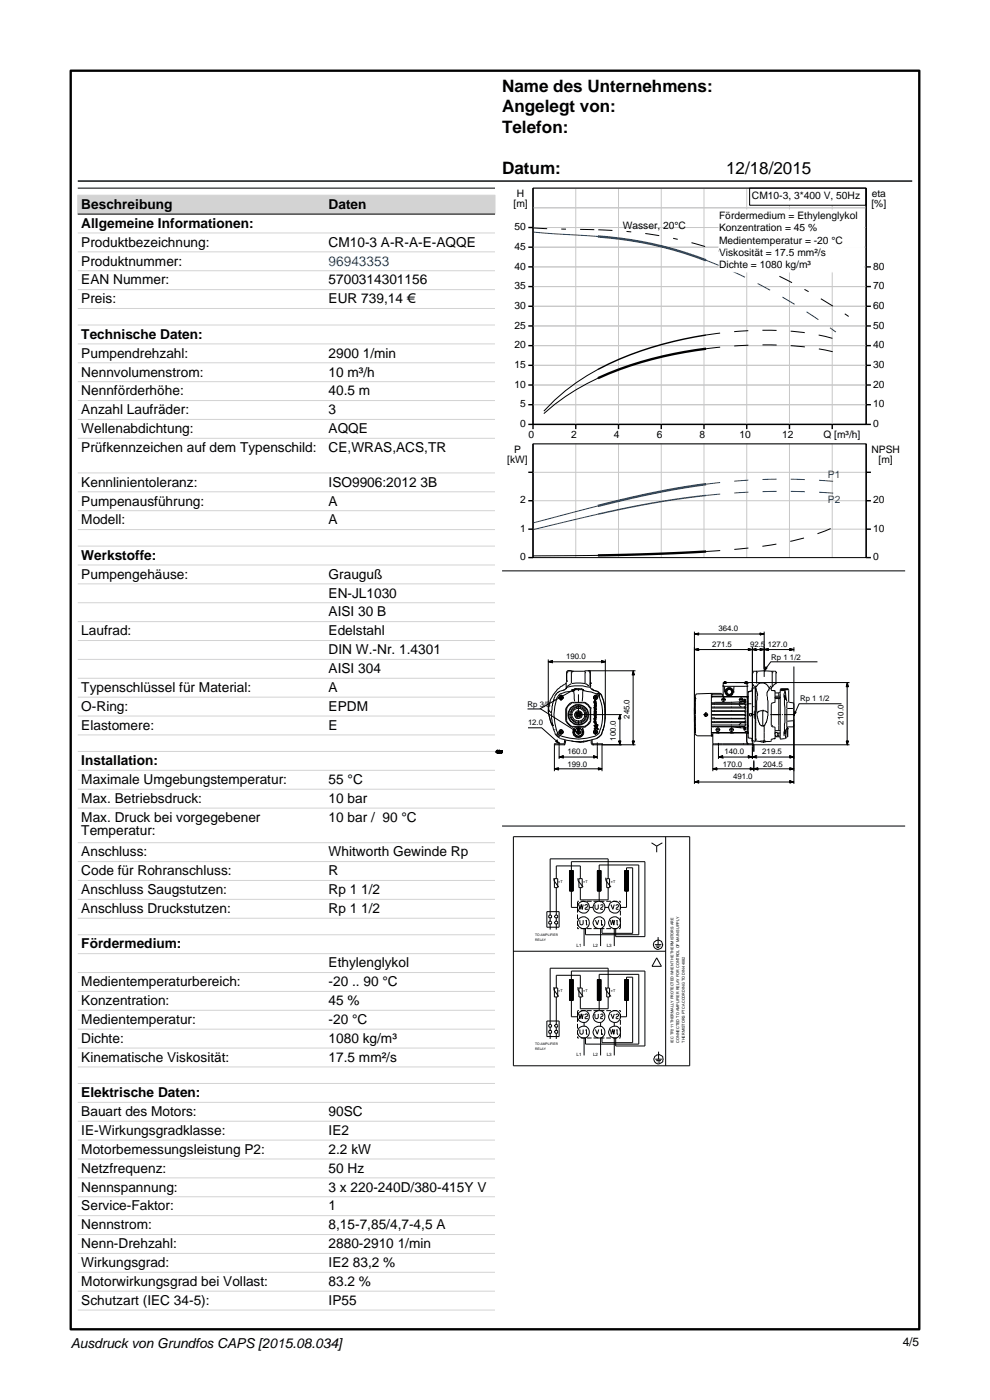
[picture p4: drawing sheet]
<svg xmlns="http://www.w3.org/2000/svg" width="210mm" height="297mm" viewBox="0 0 210 297" stroke-linecap="round" stroke-linejoin="round" font-family="sans-serif">
<defs><g id="words">
<g font-size="3.6">
<text x="106.5" y="19.4">Name des Unternehmens:</text>
<text x="106.5" y="23.8">Angelegt von:</text>
<text x="106.5" y="28.2">Telefon:</text>
<text x="106.5" y="37">Datum:</text>
<text x="154" y="37">12/18/2015</text>
</g>
<g font-size="2.9">
<text x="17.3" y="44.3">Beschreibung</text>
<text x="69.7" y="44.3">Daten</text>
<text x="17.3" y="48.3">Allgemeine Informationen:</text>
<text x="17.3" y="52.3">Produktbezeichnung:</text>
<text x="69.7" y="52.3">CM10-3 A-R-A-E-AQQE</text>
<text x="17.3" y="56.3">Produktnummer:</text>
<text x="17.3" y="60.3">EAN Nummer:</text>
<text x="17.3" y="64.3">Preis:</text>
<text x="69.7" y="60.3">5700314301156</text>
<text x="69.7" y="64.3">EUR 739,14 €</text>
<text x="17.3" y="71.9">Technische Daten:</text>
<text x="17.3" y="75.9">Pumpendrehzahl:</text>
<text x="69.7" y="75.9">2900 1/min</text>
<text x="17.3" y="79.9">Nennvolumenstrom:</text>
<text x="17.3" y="83.9">Nennförderhöhe:</text>
<text x="69.7" y="79.9">10 m³/h</text>
<text x="69.7" y="83.9">40.5 m</text>
<text x="17.3" y="87.9">Anzahl Laufräder:</text>
<text x="69.7" y="87.9">3</text>
<text x="17.3" y="91.9">Wellenabdichtung:</text>
<text x="17.3" y="95.9">Prüfkennzeichen auf dem Typenschild:</text>
<text x="69.7" y="91.9">AQQE</text>
<text x="69.7" y="95.9">CE,WRAS,ACS,TR</text>
<text x="17.3" y="103.2">Kennlinientoleranz:</text>
<text x="17.3" y="107.2">Pumpenausführung:</text>
<text x="69.7" y="103.2">ISO9906:2012 3B</text>
<text x="69.7" y="107.2">A</text>
<text x="17.3" y="111.2">Modell:</text>
<text x="69.7" y="111.2">A</text>
<text x="17.3" y="118.8">Werkstoffe:</text>
<text x="17.3" y="122.8">Pumpengehäuse:</text>
<text x="69.7" y="122.8">Grauguß</text>
<text x="69.7" y="126.8">EN-JL1030</text>
<text x="69.7" y="130.8">AISI 30 B</text>
<text x="17.3" y="134.8">Laufrad:</text>
<text x="69.7" y="134.8">Edelstahl</text>
<text x="69.7" y="138.8">DIN W.-Nr. 1.4301</text>
<text x="69.7" y="142.8">AISI 304</text>
<text x="17.3" y="146.8">Typenschlüssel für Material:</text>
<text x="69.7" y="146.8">A</text>
<text x="17.3" y="150.8">O-Ring:</text>
<text x="17.3" y="154.8">Elastomere:</text>
<text x="69.7" y="150.8">EPDM</text>
<text x="69.7" y="154.8">E</text>
<text x="17.3" y="162.3">Installation:</text>
<text x="17.3" y="166.3">Maximale Umgebungstemperatur:</text>
<text x="69.7" y="166.3">55 °C</text>
<text x="17.3" y="170.3">Max. Betriebsdruck:</text>
<text x="69.7" y="170.3">10 bar</text>
<text x="17.3" y="174.3">Max. Druck bei vorgegebener</text>
<text x="17.3" y="177.2">Temperatur:</text>
<text x="69.7" y="174.3">10 bar / 90 °C</text>
<text x="17.3" y="181.7">Anschluss:</text>
<text x="17.3" y="185.7">Code für Rohranschluss:</text>
<text x="69.7" y="181.7">Whitworth Gewinde Rp</text>
<text x="69.7" y="185.7">R</text>
<text x="17.3" y="189.7">Anschluss Saugstutzen:</text>
<text x="69.7" y="189.7">Rp 1 1/2</text>
<text x="17.3" y="193.7">Anschluss Druckstutzen:</text>
<text x="69.7" y="193.7">Rp 1 1/2</text>
<text x="17.3" y="201.2">Fördermedium:</text>
<text x="17.3" y="209.2">Medientemperaturbereich:</text>
<text x="69.7" y="205.2">Ethylenglykol</text>
<text x="69.7" y="209.2">-20 .. 90 °C</text>
<text x="17.3" y="213.2">Konzentration:</text>
<text x="69.7" y="213.2">45 %</text>
<text x="17.3" y="217.2">Medientemperatur:</text>
<text x="17.3" y="221.2">Dichte:</text>
<text x="69.7" y="217.2">-20 °C</text>
<text x="69.7" y="221.2">1080 kg/m³</text>
<text x="17.3" y="225.2">Kinematische Viskosität:</text>
<text x="69.7" y="225.2">17.5 mm²/s</text>
<text x="17.3" y="232.8">Elektrische Daten:</text>
<text x="17.3" y="236.8">Bauart des Motors:</text>
<text x="69.7" y="236.8">90SC</text>
<text x="17.3" y="240.8">IE-Wirkungsgradklasse:</text>
<text x="17.3" y="244.8">Motorbemessungsleistung P2:</text>
<text x="69.7" y="240.8">IE2</text>
<text x="69.7" y="244.8">2.2 kW</text>
<text x="17.3" y="248.8">Netzfrequenz:</text>
<text x="69.7" y="248.8">50 Hz</text>
<text x="17.3" y="252.8">Nennspannung:</text>
<text x="17.3" y="256.8">Service-Faktor:</text>
<text x="69.7" y="252.8">3 x 220-240D/380-415Y V</text>
<text x="69.7" y="256.8">1</text>
<text x="17.3" y="260.8">Nennstrom:</text>
<text x="69.7" y="260.8">8,15-7,85/4,7-4,5 A</text>
<text x="17.3" y="264.8">Nenn-Drehzahl:</text>
<text x="17.3" y="268.8">Wirkungsgrad:</text>
<text x="69.7" y="264.8">2880-2910 1/min</text>
<text x="69.7" y="268.8">IE2 83,2 %</text>
<text x="17.3" y="272.8">Motorwirkungsgrad bei Vollast:</text>
<text x="69.7" y="272.8">83.2 %</text>
<text x="17.3" y="276.8">Schutzart (IEC 34-5):</text>
<text x="69.7" y="276.8">IP55</text>
<text x="15" y="285.9">Ausdruck von Grundfos CAPS [2015.08.034]</text>
</g>
<text font-size="2.9" fill="#00f" x="69.7" y="56.3">96943353</text>
<text font-size="2.5" x="191.5" y="285.6">4/5</text>
<g font-size="2.2">
<text x="109.7" y="41.8">H</text>
<text x="184.9" y="41.8">eta</text>
<text x="108.9" y="44">[m]</text>
<text x="152.5" y="46.4">Fördermedium = Ethylenglykol</text>
<text x="159.5" y="42.3">CM10-3, 3*400 V, 50Hz</text>
<text x="184.8" y="44">[%]</text>
<text x="109.1" y="53">45</text>
<text x="109.1" y="48.8">50</text>
<text x="132.1" y="48.6">Wasser, 20°C</text>
<text x="152.5" y="49.1">Konzentration = 45 %</text>
<text x="152.5" y="51.7">Medientemperatur = -20 °C</text>
<text x="109.1" y="57.2">40</text>
<text x="152.5" y="54.3">Viskosität = 17.5 mm²/s</text>
<text x="152.5" y="56.9">Dichte = 1080 kg/m³</text>
<text x="185.2" y="57.2">80</text>
<text x="109.1" y="65.5">30</text>
<text x="109.1" y="61.4">35</text>
<text x="185.2" y="65.5">60</text>
<text x="185.2" y="61.4">70</text>
<text x="109.1" y="69.7">25</text>
<text x="185.2" y="69.7">50</text>
<text x="109.1" y="73.9">20</text>
<text x="185.2" y="73.9">40</text>
<text x="109.1" y="82.2">10</text>
<text x="109.1" y="78.1">15</text>
<text x="185.2" y="82.2">20</text>
<text x="185.2" y="78.1">30</text>
<text x="110.4" y="86.4">5</text>
<text x="185.2" y="86.4">10</text>
<text x="110.4" y="90.6">0</text>
<text x="112.1" y="92.9">0</text>
<text x="121.2" y="92.9">2</text>
<text x="130.2" y="92.9">4</text>
<text x="139.3" y="92.9">6</text>
<text x="148.4" y="92.9">8</text>
<text x="156.8" y="92.9">10</text>
<text x="165.9" y="92.9">12</text>
<text x="174.7" y="92.9">Q [m³/h]</text>
<text x="185.2" y="90.6">0</text>
<text x="107.6" y="98.2">[kW]</text>
<text x="109.1" y="96">P</text>
<text x="184.9" y="96">NPSH</text>
<text x="186.4" y="98.2">[m]</text>
<text x="110.4" y="106.8">2</text>
<text x="185.2" y="106.8">20</text>
<text x="110.4" y="112.8">1</text>
<text x="185.2" y="112.8">10</text>
<text x="110.4" y="118.9">0</text>
<text x="185.2" y="118.9">0</text>
</g>
<g font-size="2.2" fill="#064b86">
<text x="175.6" y="101.4">P1</text>
<text x="175.6" y="106.6">P2</text>
</g>
<g font-size="1.7">
<text x="151.1" y="137.2">271.5</text>
<text x="152.4" y="133.9">364.0</text>
<text x="159.1" y="137.2">92.5</text>
<text x="162.9" y="137.2">127.0</text>
<text x="120.1" y="139.8">190.0</text>
<text x="163.6" y="139.9">Rp 1 1/2</text>
<text x="169.7" y="148.8">Rp 1 1/2</text>
<text x="111.9" y="150">Rp 3/8</text>
<text x="112" y="153.9">12.0</text>
<text x="133.5" y="152.5" transform="rotate(-90 133.5 152.5)">245.0</text>
<text x="178.9" y="153.7" transform="rotate(-90 178.9 153.7)">210.0</text>
<text x="120.4" y="160">160.0</text>
<text x="130.6" y="157.1" transform="rotate(-90 130.6 157.1)">100.0</text>
<text x="153.7" y="160">140.0</text>
<text x="161.7" y="160">219.5</text>
<text x="120.4" y="162.6">199.0</text>
<text x="153.3" y="162.6">170.0</text>
<text x="155.5" y="165.3">491.0</text>
<text x="161.9" y="162.6">204.5</text>
</g>
<g font-size="1">
<text x="122.3" y="200.9">L1</text>
<text x="125.8" y="200.9">L2</text>
<text x="128.7" y="200.9">L3</text>
<text x="122.3" y="224">L1</text>
<text x="125.8" y="224">L2</text>
<text x="128.7" y="224">L3</text>
</g>
<g font-size=".8">
<text x="118.4" y="187.3">+T</text>
<text x="123.7" y="187.3">+T</text>
<text x="129.6" y="187.3">+T</text>
<text x="118.4" y="210.5">+T</text>
<text x="123.7" y="210.5">+T</text>
<text x="129.6" y="210.5">+T</text>
<text x="142.9" y="221.2" transform="rotate(-90 142.9 221.2)">IEC TP211 THERMALLY PROTECTED WHEN THE THERMISTORS ARE</text>
<text x="144.1" y="221.2" transform="rotate(-90 144.1 221.2)">CONNECTED TO AMPLIFIER RELAY FOR CONTROL OF MAIN SUPPLY</text>
<text x="145.3" y="221.2" transform="rotate(-90 145.3 221.2)">THERMISTORS PTC ACCORDING TO DIN 44082</text>
</g>
<g font-size=".7">
<text x="113.5" y="198.5">TO AMPLIFIER</text>
<text x="113.5" y="199.6">RELAY</text>
<text x="113.5" y="221.7">TO AMPLIFIER</text>
<text x="113.5" y="222.8">RELAY</text>
</g>
</g></defs>
<path d="M15 15h180v267h-180z" fill="none" stroke="#000" stroke-width=".5"/>
<g fill="none" stroke="#000" stroke-width=".3">
<path d="M16.5 38.4h177M113.1 39.9v51.1M183.7 39.9v50.1M112.1 56.6h1M112.1 52.4h1M112.1 48.3h1M183.7 56.6h1M112.1 77.5h1M112.1 73.3h1M112.1 69.1h1M112.1 65h1M112.1 60.8h1"/>
<path d="M183.7 77.5h1M183.7 73.3h1M183.7 69.1h1M183.7 65h1M183.7 60.8h1M112.1 90h72.6M112.1 85.9h1M112.1 81.7h1M122.1 90v1M131.2 90v1M140.3 90v1M149.3 90v1"/>
<path d="M158.4 90v1M167.5 90v1M176.5 90v1M183.7 85.9h1M183.7 81.7h1"/>
</g>
<g fill="none" stroke="#c8c8c8" stroke-width=".21">
<path d="M113.1 39.9h70.6M122.1 39.9v50.1M131.2 39.9v50.1M140.3 39.9v50.1M149.3 39.9v50.1M158.4 39.9v50.1M167.5 39.9v50.1M176.5 39.9v50.1M113.1 56.6h70.6M113.1 52.4h70.6M113.1 48.3h70.6M113.1 44.1h70.6"/>
<path d="M113.1 77.5h70.6M113.1 73.3h70.6M113.1 69.1h70.6M113.1 65h70.6M113.1 60.8h70.6M113.1 85.9h70.6M113.1 81.7h70.6"/>
</g>
<path d="M174.7 91h8.5v2.7h-8.5z" fill="#fff" stroke="#fff" stroke-width=".3"/>
<path d="M159 39.9h24.6v3.6h-24.6z" fill="#fff" stroke="#000" stroke-width=".21"/>
<path d="M113.1 49.2l13.8 1M126.9 107.3l-13.8 3.6M126.9 109.1l-13.8 3.3" fill="none" stroke="#064b86" stroke-width=".21"/>
<g fill="none" stroke="#000" stroke-width=".21">
<path d="M16.5 39.9h88.5M113.1 39.9h70.6v50.1h-70.6zM16.5 45.4h88.5M126.9 78.4a42.2 42.2 0 0 0-11.5 8.8M113.1 94.2h70.6v24.1h-70.6zM126.9 80.2h-.1a45.5 45.5 0 0 0-11.4 7.5M126.9 117.8l-13.8 .1M106.5 121.1h85.5M116.3 139.9v10.9l.5 2.3 .4 .9M128.4 139.9v11.7M147.3 134.5l.9-.2v.4zM147.3 137.8l.9-.2v.4z"/>
<path d="M147.3 134v32.3M147.3 134.5h.8M147.3 137.8h.8M147.5 137.7h.6M147.6 134.6h.5M147.6 134.4h.5M147.7 137.9h.4M147.9 137.6h.2M148 134.7h.1M148.1 134.3h.1M148.1 138h.1M148.2 134.5h13.8"/>
<path d="M148.2 137.8h20.2M158.7 137.6l.9 .2-.9 .2zM158.7 138h.1M158.7 137.9h.5M158.7 137.7h.6M158.7 137.6h.2M159.6 137.8l.8-.2v.4zM159.6 137.3v23.7M159.8 137.7h.6M159.9 137.9h.5M160.2 137.6h.2M160.4 138h.1"/>
<path d="M161.2 134.3l.9 .2-.9 .2zM161.2 137.6l.9 .2-.9 .2zM161.2 134.7h.2M161.2 134.6h.6M161.2 134.4h.5M161.2 134.3h.1M161.2 138h.1M161.2 137.9h.5M161.2 137.7h.7M161.2 137.6h.2M162.1 137.8l.9-.2v.4zM162.1 134v9.6"/>
<path d="M162.3 137.7h.7M162.5 137.9h.5M162.8 137.6h.2M162.9 138h.1M167.5 137.6l.9 .2-.9 .2zM167.5 138h.1M167.5 137.9h.5M167.5 137.7h.6M167.5 137.6h.2M168.4 137.3v.9M105.2 159.4h.1M105.2 159.6h.1"/>
<path d="M105.2 159.5h.2M105.2 159.4h.6M105.2 159.6h.6M105.2 159.4v.2M105.3 159.7h.2M105.4 159.7h.1M105.4 159.5h.1M105.4 159.4h.1M105.4 159.6h.1M105.4 159.5v.1M105.4 159.4v.1M105.4 159.3h.1"/>
<path d="M105.4 159.2h.1M105.4 159.7h.4M105.4 159.2v.5M105.4 159.3h.3M105.4 159.2h.4M105.5 159.3h.1M105.5 159.7h.1M105.5 159.5h.1M105.5 159.4h.1M105.5 159.6h.1M105.5 159.6v.1M105.5 159.4v.1"/>
<path d="M105.5 159.5v.1M105.6 159.3h.1M105.5 159.8h.1M105.6 159.7h.1M105.5 159.3v.5M105.5 159.8h.3M105.6 159.4h.1M105.6 159.5h.1M105.6 159.6h.1M105.6 159.5v.1M105.6 159.4v.2M105.7 159.4h.1"/>
<path d="M105.7 159.5h.1M105.7 159.6h.1M105.7 159.5v.1M105.7 159.3h.1M105.7 159.3v.3M105.8 159.5h.1M105.8 159.4h.1M105.8 159.6h.1M105.8 159.2h.1M105.8 159.8h.1M105.8 159.7h.1M105.8 159.2v.6"/>
<path d="M106 159.6h.1M106 159.7h.1M106 159.4h.1M106 159.4h.3M106 159.4v.2M106.1 159.4h.1M106.1 159.5l.1 .1M106.1 159.4v.1M106.1 159.5h.1M106.2 159.7h.1M106.1 159.5h.2M106.2 159.4h.1"/>
<path d="M106.2 159.6h.1M106.2 159.5h.1M106.2 159.4v.1M106.2 159.5v.1M106.2 159.4l.1 .1zM106.2 159.6v.1M106.2 159.3h.1M106.2 159.3v.3M106.3 159.3h.1M106.3 159.4h.1M106.3 159.5h.1M106.3 159.5v.1"/>
<path d="M106.3 159.4v.1M106.3 159.6h.1M106.3 159.7h.1M106.3 159.6v.1M106.3 159.4l.1 .1M106.3 159.3v.3M106.3 159.3h-.2v.4M106.4 159.5l-.1 .1M106.4 159.5h.1M106.4 159.5v.2h-.4M111.9 150.4h2.8l7.6 4.8M112 154.4h2.9l3.7 3.3"/>
<path d="M116.3 150.7h.1M116.3 150.6h.1M116.3 150.7l.7 .5M116.3 140.4l.9-.3v.5zM116.4 140.4h12M116.6 140.3h.6M116.7 140.5h.5M117 140.2h.2M117.1 140.6h.1M117.2 153.9l.6 1.9 .2 .2a2.76 2.76 0 0 0 1.8 .9M117.2 153.9h.1M117.2 153.8h.1"/>
<path d="M117.2 153.8v.1M117.6 157.8h.1M117.6 154.8h.1M117.6 148.4h.1M117.6 157.8v5.8M117.6 158h2M117.8 157.3h.5M117.9 157.2h.4M117.9 157.4h.5M118 157.1h.2M118.1 157h.1M118.1 157.5h.4"/>
<path d="M118.3 155.5l-.2 .3 .1 .3 .5 .1 .1-.2M118.3 157.6h.3M118.4 155.3h1.2M118.4 148h1.2M118.4 155.6l-.1 .3h.4M118.6 157.7h.1M118.6 157.4v3.6M118.8 155.3h.1M118.8 148h.1M118.9 147.7h.2l.2 .3-.2 .2h-.2l-.1-.2zM118.9 155.1l.4 .2-.4 .2zM119 147.4v1.2"/>
<path d="M119 154.7v1.2M119.5 146.5h.1M119.6 158h.1M119.6 146.4l-.7 .2a2.64 2.64 0 0 0-1.5 2.2 9.6 9.6 0 0 0-.2 5M119.6 146.3v.1M119.7 157.6l-.1 .2h-2M119.8 156.9l-.1 .8M119.8 156.9l.2 .1M120 157l-.1 .8-.3 .2M120 157l1.6 .3h1.6M120 144.9l.1 1.1M120.1 150.3h.1"/>
<path d="M120.1 152.9v.2M120.2 144.5l-.1 .4-.3 .3-.8 .4-.9 .8a7.7 7.7 0 0 0-1.8 4.2M120.2 144.5h.1M120.2 153l1.1 1.1M120.2 150.4v2.5M120.3 142.4h.1M120.3 145.8l1.6-.3h1.7l1.6 .3M120.3 145.5l-.1 .5-.6 .4M120.3 142.7h.1M120.4 142.3h.1M120.4 142.3l-.2 .2v2M120.4 142.3h.2"/>
<path d="M120.5 151.6h1M120.6 142.3h4.1M120.6 142.3h.1M120.6 142.3l1.1 .1M121 150.2a2.2 2.2 0 0 1 3.6 .3 2.2 2.2 0 0 1-1.4 3.3 2.2 2.2 0 0 1-2.7-2.4zM121.2 157.2l1.9 .3 .6-.1M121.2 142.7h.1M121.2 145l-.8 .6M121.2 146.3h2.4M121.2 142.7v2.2M121.3 142.4l-.1 .3M121.3 145a4 4 0 0 1 3.3 .3l.3 .3"/>
<path d="M121.3 149.1l-.9 .8-.2 .4M121.3 146.5h.4M121.3 146.4h.5M121.4 154.2h.1M121.4 155.3h.1M121.4 149l2.6 .1M121.4 146.6h.2M121.4 146.7h.2M121.5 146.7h.1M121.5 154.9h.6M121.5 154.8h.5M121.6 154.7h.3"/>
<path d="M121.6 155h.6M121.7 154.4v.3a1.12 1.12 0 0 0 .8 1.7 1.12 1.12 0 0 0 1.2-1.5M121.7 146.5l.2 2.3M121.7 146.5h.1M121.7 154.6h.1M121.7 146.2h.4M121.8 146.4l-1 .3a4.5 4.5 0 0 0-2.3 .8l-.2 .3a9.4 9.4 0 0 0 .2 8 9.9 9.9 0 0 0 8 .2l.6-.5a10.9 10.9 0 0 0 0-7.7 2.71 2.71 0 0 0-2.5-1.1l-1-.3M121.8 146.3h.1M121.8 149a2.19 2.19 0 0 0-1.8 1.3v2.6l.9 1.1 .7 .3M121.8 154.3h1.8M121.8 154.4v.3a1.07 1.07 0 0 0 .8 1.6 1.07 1.07 0 0 0 1.1-1.4M121.8 146.4h.1"/>
<path d="M121.8 146.3v.1M121.9 146.3v-.2h1.6v.2M121.9 149h1.6M121.9 155.1h.3M122.1 146.1h.1M122.1 155.3h1.8M122.1 155.2h.2M122.1 146.1l-7.6 4.3M122.2 151.6l.4-.2h.2l.1 .2M122.2 151.7l.1 .1M122.2 151.6l.2-.4h.5l.3 .4-.3 .4h-.5M122.2 151.6l.2 .4"/>
<path d="M122.3 151.5h.1M122.3 151.7h.1M122.3 155.2h.1M122.3 151.9h.1M122.3 151.3h.1M122.3 151.5l-.1 .1M122.3 151.9l.1 .1M122.3 151.7v.2M122.4 155.5h.1M122.4 151.3h.1M122.4 151.9h.1M122.4 155.1h.1"/>
<path d="M122.4 151.3l-.1 .2M122.4 155.1v.4M122.4 155.5l.2 .2M122.5 151.4l.4 .1-.1 .4-.4-.2zM122.5 151.5h.3v.3h-.3zM122.5 155l-.1 .1M122.5 152l.1 .1M122.5 155h.2M122.6 151.4h.2l.1 .3-.2 .2-.2-.3M122.6 154.8l-.1-.1 .2 .1M122.6 154.8h.1M122.6 154.8l-.1-.2h.4l-.4 .3 .2-.1"/>
<path d="M122.6 151.2h.1M122.6 152h.1M122.6 151.2h.2M122.6 152l.1 .1M122.7 154.8h.1M122.7 150.9l-.7 .4v.7l.7 .4M122.7 150.9h.1M122.7 150.9l.6 .3v.8M122.7 152.4h.1M122.7 155.7h.1M122.7 155h.1M122.7 146.1v.2"/>
<path d="M122.7 146.4v.2M122.7 147.3v1.8M122.7 149.5v1.7M122.7 151.9v.2M122.7 152.8v1M122.7 154.1v1.8M122.7 156.5v.1M122.7 155l.3 .1M122.8 154.8l.1 .1zM122.8 154.8h.1M122.8 152h.1M122.8 151.2h.1"/>
<path d="M122.8 152l-.1 .1M123 155.5h.1M123 151.9h.1M123 151.3h.1M123 155.1h.1M123 151.9v.1M123 155.1v.4M123 151.3l.1 .3M123 155.5l-.3 .2M123.1 151.7h.1M123.1 151.5h.1M123.1 151.6h8.8"/>
<path d="M123.1 151.7l-.1 .2M123.2 157.3h.1M123.2 157.3h.5M123.3 152h.1M123.3 152l-.6 .4M123.5 154.4l.1 .5M123.6 146.3h.1M123.6 149a1.86 1.86 0 0 1 1.7 1.2M123.6 154.4l.1 .5M123.6 146.4h.1M123.6 146.3v.1M123.7 157.4h.1"/>
<path d="M123.7 157.3v.1M123.7 146.5l-.2 2.3M123.7 146.5h.1M124 142.4l.1 .3M124 149.1l.7 .5 .6 .7M124 154.2h.1M124 149v.1M124.1 142.7h.1M124.1 142.7v2.2M124.7 142.3h.1M124.7 142.3h10.1M124.8 157.1h.1"/>
<path d="M124.8 157.1l-1.1 .3M124.8 157.1l-1.1 .2M125 142.3l.2 .2v3.3M125 142.3h.1M125 142.7h.1M125.1 142.4h.1M125.2 145h.1M125.2 144.8h.1M125.2 145.3l.1 .3M125.2 153l-.8 .9-.4 .2h-2.6M125.2 145.8l.3 .4M125.2 150.4l.1 2.6"/>
<path d="M125.2 145.6h.1M125.3 145.6h.1M125.3 150.2h.1M125.3 153l-.5 .7-.8 .6h-.3M125.3 150.2v2.8M125.4 157v.7l.2 .3h.2M125.4 157l-.6 .1M125.5 146.2l.2 .1a3.2 3.2 0 0 1 2.5 3.2l.1 .8M125.5 146.2h.1M125.6 157.6l.2 .2h1.9M125.6 156.9v.8M125.6 156.9l-.2 .1"/>
<path d="M125.7 146.3h.1M125.8 158h.1M125.8 158h9M125.8 155.3h1.1M125.8 148h1.1M125.9 146.5h.1M126 149.8h.1M126 154.7h.1M126 154.6h.1M126 150.8v.2h.4M126 153.8v.2M126 154.6v.1"/>
<path d="M126 153.8l.4 .3M126 153.8h.1M126 154h.1M126 154l.3 .3M126 150.8h.1M126.1 149.8h.1M126.1 152.1h.1M126.1 151.9h.1M126.1 151.3v.3h.2l.1-.3M126.1 152.9h.1M126.1 152.9v.3l.1-.3h.2v.5M126.1 152.9l-.1 .4 .2 .1 .1-.3v.3"/>
<path d="M126.1 152.9l-.1 .3 .2 .2 .1-.3v.3M126.1 149.6h.1M126.1 149.4h.1M126.1 149.3h.1M126.1 149h.1M126.1 149.2h.1M126.1 149.2v-.6a.35 .35 0 0 1 .4 .2 .35 .35 0 0 1-.1 .4M126.1 149v-.2h.2v.3M126.1 151.3l.1 .2 .1-.2M126.1 151.3h.1M126.1 151.3h.2M126.1 148h.1"/>
<path d="M126.1 155.3h.1M126.1 149.3v.1M126.1 149.6v.2M126.1 150.5v.1M126.1 150.8v.2M126.1 151.1v.2M126.1 151.7v.4M126.1 153.8v.2M126.1 154.6v.1M126.1 153.8l.3 .3M126.1 154l.2 .2M126.1 149v.2"/>
<path d="M126.1 149.6l-.1 .2M126.1 149.4h.2M126.1 149.3h.3M126.1 148l.1-.3h.3l.1 .3M126.1 148l.1 .2h.3l.1-.2M126.1 155.3l.1-.2h.3l.1 .2M126.1 155.3l.1 .2h.3l.1-.2M126.2 149.7h.1M126.2 152.2h.1M126.2 152.2h.1a.35 .35 0 0 1-.1 .6M126.2 152.2l.2 .1v.4l-.2 .1M126.2 152.8h.1"/>
<path d="M126.2 152.2a.33 .33 0 0 0-.2 .3 .33 .33 0 0 0 .2 .3M126.2 152.2l-.2 .2 .2 .4M126.2 151.9h.1M126.2 152.1h.1M126.2 150.9h.1M126.2 150.6h.1M126.2 149.9a.25 .25 0 0 0-.2 .3 .25 .25 0 0 0 .2 .2M126.2 149.5h.1M126.2 152.4v.2M126.2 152.4h.1M126.2 152.6h.1M126.2 149.7l-.1 .1"/>
<path d="M126.2 151.9v.2M126.2 150.9h.2M126.2 150.6l-.2 .2M126.2 150.6l-.1 .2M126.2 150.4h.2M126.2 149.9h.2M126.2 149.5l-.1 .1M126.3 153.9h.1M126.3 153.9l.3-.2a.25 .25 0 0 1 .2 .3 .25 .25 0 0 1-.2 .2v.1M126.3 153.9a.25 .25 0 0 1 .3-.2 .25 .25 0 0 1 .2 .3l-.2 .3M126.3 154.4h.1M126.3 154.4l-.3 .2"/>
<path d="M126.3 154.4l-.2 .2M126.3 152.1h.1M126.3 151.9h.1M126.3 153.4h.1M126.3 153.5l.1 .1zM126.3 149.4h.1M126.3 149.1h.1M126.3 151.3h.1M126.3 153.6h.1M126.3 153.5h.1M126.3 147.4v1.2M126.3 149.4v.1"/>
<path d="M126.3 151.9v.2M126.3 153.5v.1M126.3 154.2v.1M126.3 154.7v1.2M126.3 153.9l.1 .1M126.3 154.4l.1 .1M126.3 153.5l.1 .1M126.3 152.1l.1 .1M126.3 149.1l.1 .1M126.4 149.6h.1M126.4 149.6l-.1 .2-.1-.1M126.4 154h.1"/>
<path d="M126.4 154.3h.1M126.4 154l.3-.2-.3 .5M126.4 154.5h.1M126.4 154.5l-.3 .2M126.4 154.5l-.4 .2M126.4 154.1h.1M126.4 154.1l-.1 .1M126.4 154.1l-.1 .2M126.4 151.7h.1M126.4 152.2h.1M126.4 151.1h.1M126.4 151.1h-.4l.1 .5h.2l.1-.3"/>
<path d="M126.4 150.5h.1M126.4 150.6h.1M126.4 150.9h.1M126.4 151h.1M126.4 149.9h.1M126.4 150h.1M126.4 150h-.3v.2h.3M126.4 150.2h.1M126.4 150.4h.1M126.4 153.4h.1M126.4 149.3h.1M126.4 149.2h.1"/>
<path d="M126.4 154.3l.3 .4M126.4 150.5h-.4l.2 .1M126.4 151.7h-.4l.1 .2M126.4 149.3v.3M126.4 149.9v.1M126.4 150.2v.2M126.4 150.5v.1M126.4 150.9v.1M126.4 151.1v.2M126.4 151.7v.5M126.4 150.6l-.2 .3M126.5 147.2a.42 .42 0 0 1 .6 0 .42 .42 0 0 1 0 .6"/>
<path d="M126.6 154.3h.1M126.6 148h.1M126.6 155.3h.1M126.6 154.3l.3 .4M126.7 154.7h.1M126.7 157.5v3.5M126.7 154.7h.2M126.7 147.3h.3v.3M126.9 154.7h.1M127 147.6h.1M127.6 140.1l.8 .3-.8 .2zM127.6 140.6h.1"/>
<path d="M127.6 140.5h.5M127.6 140.3h.6M127.6 140.2h.2M127.7 157.8h.1M127.7 157.8v5.8M127.8 154.8h.1M128.3 153l-.3 1.6-.6 1.4a2.76 2.76 0 0 1-1.8 .9M128.3 150.3v2.7M128.3 152.3l.1 .1M128.3 150.9h.1M131.2 157.2h.5l-.2 .8zM131.2 157.2h.5"/>
<path d="M131.2 152.5h.5M131.3 152.1h.3M131.3 157.3h.4M131.3 152.4h.4M131.3 157.4h.3M131.3 152.3h.4M131.3 152.2h.3M131.3 157.5h.3M131.4 151.7h.1M131.4 151.9h.1M131.4 157.8h.1M131.4 152h.2"/>
<path d="M131.4 151.8h.1M131.4 157.9h.1M131.4 157.7h.2M131.4 157.6h.2M131.5 151.7h.1M131.5 158h.1M131.5 151.6l.2 .9h-.5zM131.5 152.5v4.7M134.1 157.2h.5l-.3 .8zM134.1 157.2h.4M134.1 157.3h.4M134.1 143.1h.4"/>
<path d="M134.1 143h.4M134.2 157.4h.3M134.2 157.7h.2M134.2 157.6h.2M134.2 157.5h.3M134.2 142.9h.3M134.2 142.8h.3M134.2 142.7h.2M134.2 142.6h.2M134.3 142.4h.1M134.3 158h.1M134.3 142.3l.3 .9h-.5z"/>
<path d="M134.3 157.8h.1M134.3 157.9h.1M134.3 142.5h.1M134.3 143.2v14M147.3 152.6h.1M147.3 151h.1M147.3 150.7h.1M147.3 151.1h.1M147.3 152.2h.1M147.3 152.5h.1M147.3 152.3h.1M147.3 153.1l.2 2"/>
<path d="M147.4 148.6h.1M147.4 154.7h.1M147.4 154.6h.1M147.4 151.3h.1M147.4 148.6l-.1 1.6M147.5 148.2h.1M147.5 148.4l-.1 .2M149.2 151.6h1M149.5 151.6h.1M149.5 151.6l.2 .2 .2-.2M149.6 151.7h.1M149.6 151.5l.2-.1 .1 .2"/>
<path d="M149.6 151.5v.1M149.6 151.5h.1M149.7 151.1v1M149.9 151.6h.1M150.9 147.8h.1M150.9 155.4h.1M150.9 147.1h2.1l.2 .2M150.9 156.1h.1M150.9 156h.1M150.9 155.8l.1 .1M150.9 156v.1M150.9 147.4h.1"/>
<path d="M150.9 147.2h.1M150.9 147.1l-3.3 .2-.1 8.5 .4 .3h3.2M150.9 154.2h4.1M150.9 154.1h7.1M150.9 153.3h7M150.9 150h7M150.9 153.8h7.1M150.9 150.8h7.1M150.9 149.4h7.1M150.9 147.8h7.7M150.9 147.1v9M150.9 153.1h7.1"/>
<path d="M150.9 152.3h.5M151 155.4h.1M151 147.8h.1M151 156.1h.1M151 147.4l2.3 .1M151 155.9h.1M151 147.4h.1M151 151.7h7M151 151.6h6.9M151 152.5h7M151 150.2h7M151 149.3h7"/>
<path d="M151 150.9h6.8M151 155.9h.2l-.1 .1M151.1 156v.1M151.2 158h29M151.2 157.8h8.7v1.7M151.4 149.4h.1M151.4 150h.1M151.4 150.8h.1M151.4 152.3h.1M151.4 153.1h.1M151.4 152.3l6.7 .1-.1 .1M151.8 154.8h1"/>
<path d="M152 155.4l.1 .1M152.3 155.4h.1M152.3 155.4l-.1 .1M152.3 154.3v1M152.3 155.4v.1M152.4 155.4h.1M152.4 155.4l.1 .1M152.4 157.6v3.4M152.6 155.4v.1M153 148.4h1M153.2 147.3h.1M153.2 147.3l.1 .2"/>
<path d="M153.3 145.4l.1 .2M153.3 147.8h.1M153.3 147.5l.1 .3M153.3 158h.1M153.3 157.8h.1M153.4 145h.1M153.4 145.3h.1M153.4 145.4h.1M153.4 145.6h.1M153.4 147.8h.1M153.4 144.8h.7M153.4 145.6h5.1"/>
<path d="M153.4 145h.6M153.4 144.8v.6M153.4 145.6v2.2M153.5 147.9v1M153.6 144.7h.1M153.6 144.7h.3M153.6 144.7l-.2 .1M153.7 144.7h.1M153.7 144.8v.2M153.7 145.6l.1 1.2M153.8 144.7h.1M153.9 144.7h.1"/>
<path d="M153.9 144.7l.1 .1M154 144.9h.1M154 144.8h.1M154 144.8v.1M154.1 144.8h3.8M154.1 144.8l-.1 .1M154.7 154.8h1M154.9 155.4v.1M155 149.4h.1M155 150h.1M155 150.8h.1M155 149h.1"/>
<path d="M155 149l-4.1 .1M155 153.1h.1M155 152.4h.1M155 153.8h.1M155 154.2h.1M155 154.2l2.2 .2M155.1 155.4h.1M155.1 155.4l-.1 .1M155.2 154.3v1M155.2 155.4v.1M155.3 155.4v.1M155.6 155.4h.1"/>
<path d="M155.6 155.4l-.1 .1M155.6 146.8h.1M155.7 145.6l-.1 1.2M156 144.8h24.2M156.7 148.4h1M156.8 149.4v.2l.4 .4M156.9 149.4l-.1 .1M157.1 154.1l-.3 .2 .4 .1M157.2 153.3l-.4 .4 .1 .1M157.2 154.1h.8M157.2 154.4h.6M157.2 147.9v1"/>
<path d="M157.2 148.9l-2.2 .1M157.5 153.3h.4M157.6 158h.1M157.6 157.8h.1M157.8 154.8h.1M157.8 154.5h.1M157.8 154.3h.1M157.8 154.6h.1M157.8 148.8h.1M157.8 148.9h.1M157.8 148.6h.1M157.8 148.5h.1"/>
<path d="M157.8 148.7h.1M157.8 148.9l-1 .2 1.2 .1M157.8 148.8l-.6 .1M157.8 154.6h.3M157.8 148.7h.3M157.8 148.5v.4M157.8 154.3v.5M157.8 154.8l.1 .1M157.8 148.9l.1 .2M157.9 144.9h.1M157.9 144.8h.1M157.9 151.6l.2 .1"/>
<path d="M157.9 152.4h.1M157.9 153.1h.1M157.9 153.3h.1M157.9 150h.1M157.9 149.4h.1M157.9 151h.1M157.9 154.2h.2v.7h-.2M157.9 148.3h.2v.8h-.2M157.9 144.8v.1M157.9 148.3v.8M157.9 154.2v.7M157.9 154.2l-.1 .1"/>
<path d="M157.9 148.3l-.1 .2M157.9 145h.6M157.9 150.9l.1 .1M158 144.7h.1M158 150.2v.6M158 150.8l.1 .1M158 151h.1M158 151l.1 .5-.2 .1M158 151.1h.1M158 151.7h.1M158 151.7v.1M158 151.8h.1"/>
<path d="M158 151.8l.1 .4-.2 .2M158 152.5l.1 .7M158 153.8h.1M158 153.9v.2M158 153.9h.1M158 153.1l.1 .1M158 153.3l.1 .2M158 150l.1 .1M158 150.2h.1M158 150.3h.1M158 149.4l.1 .1M158 149.4h.1"/>
<path d="M158 149.3v.1M158 149.3h.1M158 144.7h.4M158 144.7l-.1 .1M158.1 154.7h.1M158.1 154.4h.1M158.1 148.9h.1M158.1 148.5h.1M158.1 154.8h.1M158.1 154.7v.1M158.1 154.4v.4M158.1 148.4v.1"/>
<path d="M158.1 148.5v.4M158.1 155.2h.1M158.1 155.3h.1M158.1 155.2v.1M158.1 155.4h.1M158.1 155.3l-.2 .1M158.1 144.7h.1M158.1 150.9h.1M158.1 150.9l-.1 .1M158.1 151.7h.1M158.1 153.7l-.1 .1M158.1 153.2h.1"/>
<path d="M158.1 153.2l-.1 .1M158.1 153.5h.1M158.1 153.7h.1M158.1 149.8l-.1 .2M158.1 150.1h.1M158.1 150.1l-.1 .1M158.1 149.5v.3M158.1 149.5h.1M158.1 149.8h.1M158.1 149.3h.1M158.1 153.5v.2M158.1 155.4v.1"/>
<path d="M158.1 155.2h.4M158.1 155.3l-7.2 .1M158.2 144.7h.1M158.2 145.3h.1M158.3 144.7h.1M158.4 155.5v.5a2.44 2.44 0 0 0 .2 1.8h.2M158.4 155.5h.1M158.4 144.7h.1M158.4 144.7l.1 .1M158.5 145h.1M158.5 145.3h.1M158.5 145.3v.3"/>
<path d="M158.5 155.5h.1M158.5 155.2h.1M158.5 148.1h.1M158.5 147.8h.1M158.5 144.8h.1M158.5 145.6h.1M158.5 151.6h.1M158.5 155.5h-7.3v8.1M158.5 144.8v.5M158.5 145.6v9.9M158.6 149.3h.1M158.6 154h.1"/>
<path d="M158.6 155.5h.1M158.6 147.8h.1M158.6 155.5l.1 .1M158.6 147.8v7.7M158.7 146.9h.1M158.7 156.4h.1M158.7 147.6l-.1 .2M158.7 146.9v9.5M158.8 149.3h.6M159 151.4h.3l.2 .2-.2 .3-.3-.1zM159.3 151.4h.1M159.4 151.5h.1"/>
<path d="M159.5 146.5l-.8 .2v.2M159.6 142.7h.1M159.6 145.2l.1 .1M159.6 151.6h.5M159.7 145.3h.1M159.7 145.3l.6 .5M159.8 157.1h.1M159.8 146.1h.1M159.8 149.9h.1M160.2 152.4v4.9l-.5 .1-.2-.2v-.5l-.6-.1-.2-.2M160.2 153.3h.1M160.2 156.9h.1"/>
<path d="M160.2 146.3h.1M160.2 146.1v4.7M160.2 146.1h.1M160.2 146.1v-.2h-.6l-.1 .7M160.2 150.8l-.2 .1v1.4l.2 .1M160.2 151.6h.1M160.2 155.5h.1M160.2 155.8h.1M160.2 150.8v1.6M160.2 157h.1M160.2 156h.1M160.2 145.5l.1 .1"/>
<path d="M160.3 146.2h.1M160.3 156.8h.1M160.3 145.8v11.4l.9 .1M160.3 146.2l-.1 .1M160.3 157h.1M160.3 145.8a1.53 1.53 0 0 1 1.7-.9l.5 .2 .7 .9M160.3 145.5v.2M160.4 146.4l.3 .8a12.6 12.6 0 0 0 .4 6.4l.4 .4h.3M160.5 142.7h.1M160.5 142.7v2.3M160.6 142.4h-.8l-.2 .3M160.6 142.4l-.1 .3"/>
<path d="M161.2 157.3h.1M161.2 157.3l.8 .2M161.3 157.2l-.1 .1 .7-.1M161.7 150.7l-.8 .2-.3 .4M161.7 150.7h.1M161.8 150.7h.1M161.8 150.8h.1M161.8 150.8v3.2M161.8 154h.1M161.8 150.7l.5 .1 .6 .4M161.9 157.2h.2M161.9 157.2h.1"/>
<path d="M161.9 157.3l.1 .2 .6-.2M162 153.9l-.2 .1M162.1 142.3h.1M162.1 153.9h.1M162.1 157.2h.1M162.1 142.4h.1M162.1 142.3l1.6 .1M162.1 142.3l-1.5 .1M162.1 142.2h.1M162.2 157.2l.4 .1M162.2 142.1h.2M162.2 142h.3"/>
<path d="M162.2 141.9h.4M162.3 141.8h.4M162.3 141.7h.5M162.3 141.6h.4M162.4 141.5h.1M162.6 157.3h.1M163 146.4l-.3 .5 .1 1.5a11.2 11.2 0 0 1-.2 4.8l-.5 .6v3.4M163 146.4h.1M163.2 146.1h.3M163.4 151.6h2.3M163.5 145.5l-.5 .9M163.7 142.4h.8l.1 .3"/>
<path d="M163.7 153.9l.1 .3 .6 .1v2.4h-.2a.55 .55 0 0 0-.7 .6h-.9M163.7 153.9h.1M163.7 142.4l.1 .3M163.8 145.6l-.2 .3v.5l.8 .2v2.4l-.6 .1-.2 .3v4.5M163.8 145.6h.1M163.8 142.7h.1M163.8 142.7v2.8M164.3 148h1.3M164.4 156h.1M164.4 147l.8 .1M164.4 147.7h1.1M164.4 148.2h1.1"/>
<path d="M164.4 155h1.1M164.4 155.4h.5M164.4 156.2h.5M164.4 156.3h.7M164.5 145l-.7 .6M164.6 142.7h.1M164.6 142.7l-.1 2.4M164.9 156.2h.1M164.9 155.4h.1M164.9 155.5h.6M164.9 155.4v.8M165.1 156.2h.1"/>
<path d="M165.2 147.1h.1M165.2 156.2h.1M165.2 155.5v.8h.2M165.2 148.2v6.8M165.4 146.9h.1M165.4 156.3h.1M165.4 146.9h-.2v.8M165.5 146.5h.9M165.6 146.3v-.2h1.6v.2M165.9 151.6h.2M166.3 151.6h2.3M166.4 155.7h.1"/>
<path d="M166.4 146.3h.1M166.4 146.5l.2 .2 .3 2.1M166.4 146.5h.1M166.4 148h.2M166.4 155.7h.2M166.4 147.6h.2M166.5 147.6l-.1-.1v.5l.2 .4M166.5 146.6l-.2 .7a45.2 45.2 0 0 1 0 8.7l.1 .1M166.5 154.9h.1M166.5 148.4h.1M166.6 154.9l-.2 .8M166.6 148.4h.1"/>
<path d="M166.6 156.6h.1M166.6 154.9h.1M166.6 155.7h.1M166.6 147.6h.1M166.6 147.6v.8M166.6 154.9v.8M166.9 150.4v3.9M166.9 154.3h.1M166.9 149h.1M166.9 149v1.3M166.9 154.4l-.3 2M167 154.5l.1 .1"/>
<path d="M167 154.5h.1M167 156.2h.1M167 150.3h1.2M167.1 154.6h.1M167.1 154.6l-.1 1.6M168.2 152.9l-1.2 .1M168.4 149.3l-.1-.2-1-.2v-2.6h-1.8v10.5l1.1-.2M168.4 154l-.2 .2-1.2 .1v2l-.4 .3M168.4 151.8h.1M168.4 151.7h.1M168.4 141.4v24.9M168.4 151.3h.4"/>
<path d="M168.4 151.4h.3M168.4 151.5h.2M168.5 151.1h.4M168.5 151h.3M168.5 151.2h.4M173.4 140.4h-9.9l-1.4 1.9M178.5 149.3h-9l-1.1 2.5M179.5 157.2h.5l-.3 .8zM179.5 145.6h.4M179.5 157.2h.4M179.5 157.3h.4M179.5 157.4h.4"/>
<path d="M179.5 145.5h.4M179.5 145.4h.4M179.6 157.7h.2M179.6 157.6h.2M179.6 157.5h.3M179.6 145.3h.3M179.6 145.2h.2M179.6 145.1h.2M179.7 158h.1M179.7 157.9h.1M179.7 144.9h.1M179.7 144.8h.1"/>
<path d="M179.7 144.8l.3 .9h-.5zM179.7 157.8h.1M179.7 145h.1M179.7 145.7v11.5M106.5 175.2h85.5M108.9 177.5h37.4v48.6h-37.4zM117.6 163.1l.9-.2v.4zM117.7 163.1h10M117.8 163.2h.7M117.9 163h.6M118.2 163.3h.3M118.3 162.9h.2"/>
<path d="M118.6 160.6l.9-.3v.5zM118.6 160.6h8.1M118.8 160.5h.7M119 160.7h.5M119.2 160.4h.3M119.4 160.8h.1M119.4 160.3h.1M125.9 160.8h.1M125.9 160.3l.8 .3-.8 .2zM125.9 160.7h.4M125.9 160.5h.7M125.9 160.4h.3"/>
<path d="M125.9 160.3h.1M126.9 162.9l.8 .2-.8 .2zM126.9 163.3h.3M126.9 163.2h.7M126.9 163h.6M126.9 162.9h.1M138.2 178.8l1.1 .7M139.3 179.5v1.3M140.5 178.8l-1.2 .7M141.2 177.5v48.6M147.3 165.9l.9-.3v.5zM147.3 165.9h.8"/>
<path d="M147.5 165.8h.6M147.7 166h.4M147.9 165.7h.2M148.1 166.1h.1M148.1 165.6h.1M148.2 165.9h20.2M151.2 163.1l.9-.2v.4zM151.3 163.2h.8M151.3 163.1h8.6M151.5 163h.6M151.8 163.3h.3M151.9 162.9h.2"/>
<path d="M152.4 160.6l.9-.3v.5zM152.5 160.6h7M152.6 160.5h.7M152.9 160.7h.4M153 160.4h.3M153.2 160.3h.1M153.3 160.8h.1M158.7 160.8h.1M158.7 160.3l.9 .3-.9 .2zM158.7 160.7h.4M158.7 160.5h.7M158.7 160.4h.3"/>
<path d="M158.7 160.3h.1M159.1 162.9l.8 .2-.8 .2zM159.1 163.3h.3M159.1 163.2h.7M159.1 163h.6M159.1 162.9h.2M159.6 160.6l.8-.3v.5zM159.6 160.6h8.8M159.7 160.5h.7M159.9 163.1l.9-.2v.4zM159.9 161.3v2.3M160 160.7h.4"/>
<path d="M160 163.1h8.3M160.1 163.2h.7M160.2 160.4h.2M160.2 163h.6M160.4 160.8h.1M160.4 160.3h.1M160.5 163.3h.3M160.6 162.9h.2M167.5 160.8h.1M167.5 160.3l.9 .3-.9 .2zM167.5 162.9l.9 .2-.9 .2zM167.5 166.1h.1"/>
<path d="M167.5 165.6h.1M167.5 165.6l.9 .3-.9 .2zM167.5 160.7h.4M167.5 160.5h.7M167.5 160.4h.3M167.5 160.3h.1M167.5 163.3h.3M167.5 163.2h.7M167.5 163h.6M167.5 162.9h.2M167.5 166h.5M167.5 165.8h.7"/>
<path d="M167.5 165.7h.3M116 193.4h2.6v3.3h-2.6zM116.7 194.7v.7M116.7 196v1.2M117.5 186.3v.5l1 1.4M117.6 186.4h.7v1.9h-.7zM118 186.4v-2.7h5.1v2.7M118 188.3v5.8M118 194.7v.7M118 196v1.2M120.8 184.7h.8v4.3h-.8zM120.8 188.9h.8"/>
<path d="M120.8 188.8h.8M120.8 188.7h.8M120.8 188.6h.8M120.8 188.5h.8M120.8 188.4h.8M120.8 188.3h.8M120.8 188.2h.8M120.8 188.1h.8M120.8 188h.8M120.8 187.9h.8M120.8 187.8h.8M120.8 187.7h.8"/>
<path d="M120.8 187.6h.8M120.8 187.5h.8M120.8 187.4h.8M120.8 187.3h.8M120.8 187.2h.8M120.8 187.1h.8M120.8 187h.8M120.8 186.9h.8M120.8 186.8h.8M120.8 186.7h.8M120.8 186.6h.8M120.8 186.5h.8"/>
<path d="M120.8 186.4h.8M120.8 186.3h.8M120.8 186.2h.8M120.8 186.1h.8M120.8 186h.8M120.8 185.9h.8M120.8 185.8h.8M120.8 185.7h.8M120.8 185.6h.8M120.8 185.5h.8M120.8 185.4h.8M120.8 185.3h.8"/>
<path d="M120.8 185.2h.8M120.8 185.1h.8M120.8 185h.8M120.8 184.9h.8M120.8 184.8h.8M122.5 192.5h-1.3v-9.7h15.6v15.9h-6.2v-1.7M122.5 191.3v1M122.5 192.7v.9M122.5 194v1M122.5 195.4v1M122.5 196.7v.3h.3M122.5 191.2h.3"/>
<path d="M122.6 186.3v.5l1.1 1.4M122.8 191.9l.2 1 .3-1 .2 1 .2-1M122.8 186.4h.7v1.9h-.7zM123 195.2v.8l.2 .2h.3l.2-.2v-.8M123.1 188.3v2.6h5.9v-2.6M123.2 191.2h1M123.9 197v3.7M124 192.1l.3-.2 .4 .2v.2l-.6 .4v.2h.6M124.2 195.4l.2-.2v1M124.3 196.2h.1M124.4 196.2h.1M124.5 191.2h1"/>
<path d="M124.5 197h1M125 192.5h.8M125.9 191.2h1M125.9 197h1M126.2 191.9v.8l.2 .2h.3l.2-.2v-.8M126.3 195.2l.4 1 .3-1M126.7 184.7h.8v4.3h-.8zM126.7 188.9h.8M126.7 188.8h.8M126.7 188.7h.8M126.7 188.6h.8M126.7 188.5h.8"/>
<path d="M126.7 188.4h.8M126.7 188.3h.8M126.7 188.2h.8M126.7 188.1h.8M126.7 188h.8M126.7 187.9h.8M126.7 187.8h.8M126.7 187.7h.8M126.7 187.6h.8M126.7 187.5h.8M126.7 187.4h.8M126.7 187.3h.8"/>
<path d="M126.7 187.2h.8M126.7 187.1h.8M126.7 187h.8M126.7 186.9h.8M126.7 186.8h.8M126.7 186.7h.8M126.7 186.6h.8M126.7 186.5h.8M126.7 186.4h.8M126.7 186.3h.8M126.7 186.2h.8M126.7 186.1h.8"/>
<path d="M126.7 186h.8M126.7 185.9h.8M126.7 185.8h.8M126.7 185.7h.8M126.7 185.6h.8M126.7 185.5h.8M126.7 185.4h.8M126.7 185.3h.8M126.7 185.2h.8M126.7 185.1h.8M126.7 185h.8M126.7 184.9h.8"/>
<path d="M126.7 184.8h.8M127.1 191.2v-7.7h8.4v14.8h-11.3v-1.3h-1M127.3 191.2h.9M127.3 197h.9M127.4 192.1l.4-.2 .1 .4-.5 .4v.2h.5M127.4 197v3.7M127.5 195.4l.1-.2v1M127.6 196.2h.1M128.3 192.5h.8M128.5 186.2v.6l1.1 1.4M128.6 191.2h1M128.6 197h1"/>
<path d="M128.7 186.4h.6v1.9h-.6zM129 186.4v-4.2h-12.3v11.9M129.5 195.2l.2 1 .3-1 .2 1 .2-1M129.6 191.9l.4 1 .3-1M130 191.2h.9M130 197h.9M130.3 197v3.7M130.6 192.1l.5-.2 .1 .4-.5 .4v.2h.5M130.8 195.4l.1-.2v1M130.9 196.2h.1M131.3 191.2h.3v.3M131.3 197h.3"/>
<path d="M131.6 192.5h1.3v-8.4h1.3v13.9h-6.5v-1.1M131.6 191.9v1M131.6 193.2v1M131.6 194.6v1M131.6 196v.9M132.5 184.7h.8v4.3h-.8zM132.5 188.9h.8M132.5 188.8h.8M132.5 188.7h.8M132.5 188.6h.8M132.5 188.5h.8M132.5 188.4h.8"/>
<path d="M132.5 188.3h.8M132.5 188.2h.8M132.5 188.1h.8M132.5 188h.8M132.5 187.9h.8M132.5 187.8h.8M132.5 187.7h.8M132.5 187.6h.8M132.5 187.5h.8M132.5 187.4h.8M132.5 187.3h.8M132.5 187.2h.8"/>
<path d="M132.5 187.1h.8M132.5 187h.8M132.5 186.9h.8M132.5 186.8h.8M132.5 186.7h.8M132.5 186.6h.8M132.5 186.5h.8M132.5 186.4h.8M132.5 186.3h.8M132.5 186.2h.8M132.5 186.1h.8M132.5 186h.8"/>
<path d="M132.5 185.9h.8M132.5 185.8h.8M132.5 185.7h.8M132.5 185.6h.8M132.5 185.5h.8M132.5 185.4h.8M132.5 185.3h.8M132.5 185.2h.8M132.5 185.1h.8M132.5 185h.8M132.5 184.9h.8M132.5 184.8h.8"/>
<path d="M139.6 198.8v1.6M108.9 201.8h32.3M116 216.6h2.6v3.3h-2.6zM116.7 217.9v.7M116.7 219.2v1.2M117.5 209.4v.6l1 1.4M117.6 209.6h.7v1.9h-.7zM117.7 217.5l.2-.2 .3 .1v.5h-.4l-.2-.3zM118 209.6v-2.7h5.1v2.7M118 211.5v5.8M118 217.9v.7M118 219.2v1.2"/>
<path d="M120.8 207.8h.8v4.4h-.8zM120.8 212.1h.8M120.8 212h.8M120.8 211.9h.8M120.8 211.8h.8M120.8 211.7h.8M120.8 211.6h.8M120.8 211.5h.8M120.8 211.4h.8M120.8 211.3h.8M120.8 211.2h.8M120.8 211.1h.8"/>
<path d="M120.8 211h.8M120.8 210.9h.8M120.8 210.8h.8M120.8 210.7h.8M120.8 210.6h.8M120.8 210.5h.8M120.8 210.4h.8M120.8 210.3h.8M120.8 210.2h.8M120.8 210.1h.8M120.8 210h.8M120.8 209.9h.8"/>
<path d="M120.8 209.8h.8M120.8 209.7h.8M120.8 209.6h.8M120.8 209.5h.8M120.8 209.4h.8M120.8 209.3h.8M120.8 209.2h.8M120.8 209.1h.8M120.8 209h.8M120.8 208.9h.8M120.8 208.8h.8M120.8 208.7h.8"/>
<path d="M120.8 208.6h.8M120.8 208.5h.8M120.8 208.4h.8M120.8 208.3h.8M120.8 208.2h.8M120.8 208.1h.8M120.8 208h.8M120.8 207.9h.8M122.5 215.7h-1.3v-9.7h15.6v15.9h-6.2v-1.7M122.5 214.4h.3M122.5 219.9v.3h.3M122.5 214.5v1"/>
<path d="M122.5 215.9v.9M122.5 217.2v1M122.5 218.6v.9M122.6 209.4v.6l1.1 1.4M122.8 215.1l.2 1 .3-1 .2 1 .2-1M122.8 209.6h.7v1.9h-.7zM123 218.4v.8l.2 .2h.3l.2-.2v-.8M123.1 211.5v2.5h5.9v-2.5M123.2 214.4h1M123.9 216.9v.8M124 215.3l.3-.2 .4 .2v.2l-.6 .3v.3h.6M124.2 218.6l.2-.2v1"/>
<path d="M124.3 219.4h.1M124.4 219.4h.1M124.5 214.4h1M125.9 214.4h1M126.2 215.1v.8l.2 .2h.3l.2-.2v-.8M126.3 218.4l.4 1 .3-1M126.7 207.8h.8v4.4h-.8zM126.7 212.1h.8M126.7 212h.8M126.7 211.9h.8M126.7 211.8h.8M126.7 211.7h.8"/>
<path d="M126.7 211.6h.8M126.7 211.5h.8M126.7 211.4h.8M126.7 211.3h.8M126.7 211.2h.8M126.7 211.1h.8M126.7 211h.8M126.7 210.9h.8M126.7 210.8h.8M126.7 210.7h.8M126.7 210.6h.8M126.7 210.5h.8"/>
<path d="M126.7 210.4h.8M126.7 210.3h.8M126.7 210.2h.8M126.7 210.1h.8M126.7 210h.8M126.7 209.9h.8M126.7 209.8h.8M126.7 209.7h.8M126.7 209.6h.8M126.7 209.5h.8M126.7 209.4h.8M126.7 209.3h.8"/>
<path d="M126.7 209.2h.8M126.7 209.1h.8M126.7 209h.8M126.7 208.9h.8M126.7 208.8h.8M126.7 208.7h.8M126.7 208.6h.8M126.7 208.5h.8M126.7 208.4h.8M126.7 208.3h.8M126.7 208.2h.8M126.7 208.1h.8"/>
<path d="M126.7 208h.8M126.7 207.9h.8M127.1 214.4v-7.7h8.4v14.8h-11.3v-1.3h-1M127.3 214.4h.9M127.4 215.3l.4-.2 .1 .4-.5 .3v.3h.5M127.4 216.9v.9M127.5 218.6l.1-.2v1M127.6 219.4h.1M128.5 209.4v.6l1.1 1.4M128.6 214.4h1M128.7 209.6h.6v1.9h-.6zM129 209.6v-4.2h-12.3v11.9"/>
<path d="M129.5 218.4l.2 1 .3-1 .2 1 .2-1M129.6 215.1l.4 1 .3-1M130 214.4h.9M130.3 217v.7M130.6 215.3l.5-.2 .1 .4-.5 .3v.3h.5M130.8 218.6l.1-.2v1M130.9 219.4h.1M131.3 214.4h.3v.3M131.6 215.7h1.3v-8.4h1.3v13.9h-6.5v-1.1M131.6 215.1v.9M131.6 216.4v1M131.6 217.8v1"/>
<path d="M131.6 219.2v.9M132.5 207.8h.8v4.4h-.8zM132.5 212.1h.8M132.5 212h.8M132.5 211.9h.8M132.5 211.8h.8M132.5 211.7h.8M132.5 211.6h.8M132.5 211.5h.8M132.5 211.4h.8M132.5 211.3h.8M132.5 211.2h.8"/>
<path d="M132.5 211.1h.8M132.5 211h.8M132.5 210.9h.8M132.5 210.8h.8M132.5 210.7h.8M132.5 210.6h.8M132.5 210.5h.8M132.5 210.4h.8M132.5 210.3h.8M132.5 210.2h.8M132.5 210.1h.8M132.5 210h.8"/>
<path d="M132.5 209.9h.8M132.5 209.8h.8M132.5 209.7h.8M132.5 209.6h.8M132.5 209.5h.8M132.5 209.4h.8M132.5 209.3h.8M132.5 209.2h.8M132.5 209.1h.8M132.5 209h.8M132.5 208.9h.8M132.5 208.8h.8"/>
<path d="M132.5 208.7h.8M132.5 208.6h.8M132.5 208.5h.8M132.5 208.4h.8M132.5 208.3h.8M132.5 208.2h.8M132.5 208.1h.8M132.5 208h.8M132.5 207.9h.8M138.9 200.4h1.4M139.1 200.7h1M139.3 201h.5"/>
<path d="M139.3 203.2l1 1.8h-2zM123.9 220.2v3.7M124.5 220.2h1M125.9 220.2h1M127.3 220.2h.9M127.4 220.2v3.7M128.6 220.2h1M130 220.2h.9M130.3 220.2v3.7M131.3 220.2h.3M139 224.7h1.4M139.2 225h1"/>
<path d="M139.5 225.3h.5M139.7 223.1v1.6"/>
<circle cx="119" cy="155.3" r=".39"/>
<circle cx="119" cy="148" r=".39"/>
<circle cx="119" cy="155.3" r=".47"/>
<circle cx="119" cy="148" r=".47"/>
<circle cx="122.6" cy="151.6" r="1.36"/>
<circle cx="122.7" cy="155.3" r=".84"/>
<circle cx="122.7" cy="151.6" r="2.03"/>
<circle cx="122.7" cy="151.6" r=".82"/>
<circle cx="122.7" cy="151.6" r=".41"/>
<circle cx="122.7" cy="151.6" r="1.61"/>
<circle cx="122.7" cy="155.3" r=".4"/>
<circle cx="122.7" cy="151.6" r="1.79"/>
<circle cx="122.7" cy="155.3" r=".87"/>
<circle cx="126.3" cy="155.3" r=".39"/>
<circle cx="126.3" cy="148" r=".39"/>
<circle cx="126.4" cy="155.2" r=".45"/>
<circle cx="126.4" cy="147.9" r=".45"/>
<circle cx="149.7" cy="151.6" r=".36"/>
<circle cx="152.2" cy="154.8" r=".36"/>
<circle cx="153.4" cy="148.4" r=".36"/>
<circle cx="154.7" cy="146.8" r=".74"/>
<circle cx="154.7" cy="146.8" r=".51"/>
<circle cx="154.7" cy="146.8" r=".81"/>
<circle cx="154.7" cy="146.8" r=".9"/>
<circle cx="154.7" cy="146.8" r=".6"/>
<circle cx="155.2" cy="154.9" r=".39"/>
<circle cx="157.2" cy="148.5" r=".39"/>
<circle cx="116.7" cy="194.4" r=".33"/>
<circle cx="116.7" cy="195.7" r=".31"/>
<circle cx="118" cy="195.7" r=".33"/>
<circle cx="118" cy="194.4" r=".33"/>
<circle cx="123.8" cy="192.5" r="1.24"/>
<circle cx="123.8" cy="195.7" r="1.25"/>
<circle cx="127.1" cy="192.5" r="1.24"/>
<circle cx="127.1" cy="195.8" r="1.24"/>
<circle cx="130.4" cy="192.5" r="1.24"/>
<circle cx="130.4" cy="195.8" r="1.24"/>
<circle cx="116.7" cy="217.6" r=".33"/>
<circle cx="116.7" cy="218.9" r=".33"/>
<circle cx="118" cy="218.9" r=".33"/>
<circle cx="123.8" cy="219" r="1.24"/>
<circle cx="123.8" cy="215.7" r="1.24"/>
<circle cx="127.1" cy="215.7" r="1.24"/>
<circle cx="127.1" cy="219" r="1.24"/>
<circle cx="130.4" cy="219" r="1.24"/>
<circle cx="130.4" cy="215.7" r="1.24"/>
<circle cx="139.6" cy="200.4" r="1"/>
<circle cx="139.7" cy="224.7" r="1"/>
</g>
<path d="M126.8 50.2a79.1 79.1 0 0 1 23 5M149.8 102.7a193.9 193.9 0 0 0-23 4.6" fill="none" stroke="#064b86" stroke-width=".5"/>
<path d="M149.8 74a79 79 0 0 0-23 6.2M149.8 117l-11.5 .5-11.5 .3" fill="none" stroke="#000" stroke-width=".5"/>
<path d="M149.8 71.1a73.4 73.4 0 0 0-23 7.3M113.1 94.2v24.1h-1M183.7 94.2v24.1h1M112.1 112.3h1M112.1 106.2h1M112.1 100.2h1M183.7 112.3h1M183.7 106.2h1M183.7 100.2h1" fill="none" stroke="#000" stroke-width=".3"/>
<path d="M149.8 55.2a120.7 120.7 0 0 1 27.5 15.2M149.8 102.7a124.5 124.5 0 0 1 27.5-.5M149.8 105.1a153 153 0 0 1 27.5-.5" fill="none" stroke="#064b86" stroke-width=".21" stroke-dasharray="3" stroke-linecap="butt"/>
<path d="M149.8 74a79.3 79.3 0 0 1 27.5 .8M149.8 71.1a70.2 70.2 0 0 1 25.2 .3l2.3 .6M149.8 117a94.4 94.4 0 0 0 22.9-3.5l4.6-1.8" fill="none" stroke="#000" stroke-width=".21" stroke-dasharray="3" stroke-linecap="butt"/>
<path d="M113.1 48.4l13.8 .3M126.9 48.7a87 87 0 0 1 37.6 9.5l4.9 2.5 4.9 2.8 7.3 4.7" fill="none" stroke="#000" stroke-width=".21" stroke-dasharray="3 3 1 3" stroke-linecap="butt"/>
<g fill="#fff" stroke="#fff" stroke-width=".21">
<path d="M152.5 44.5h30.7v2.7h-30.7z"/>
<path d="M152.5 47.2h30.7v2.6h-30.7z"/>
<path d="M152.5 49.8h30.7v2.6h-30.7z"/>
<path d="M152.5 52.4h30.7v2.7h-30.7z"/>
<path d="M152.5 55.1h30.7v2.6h-30.7z"/>
</g>
<path d="M113.1 94.2h70.6M122.1 94.2v24.1M131.2 94.2v24.1M140.3 94.2v24.1M149.3 94.2v24.1M158.4 94.2v24.1M167.5 94.2v24.1M176.5 94.2v24.1M113.1 112.3h70.6M113.1 106.2h70.6M113.1 100.2h70.6" fill="none" stroke="#c8c8c8" stroke-width=".21"/>
<path d="M113.1 118.3h70.6" fill="none" stroke="#fff" stroke-width=".3"/>
<path d="M149.8 105.1a196.3 196.3 0 0 0-23 4" fill="none" stroke="#064b86" stroke-width=".3"/>
<path d="M16.5 41.4h88.5v4h-88.5z" fill="#d3d3d3" stroke="#d3d3d3" stroke-width=".21"/>
<g fill="none" stroke="#d3d3d3" stroke-width=".21">
<path d="M16.5 49.4h88.5M16.5 53.4h88.5M16.5 57.4h88.5M16.5 61.4h88.5M16.5 65.4h88.5M16.5 69h88.5M16.5 73h88.5M16.5 77h88.5M16.5 81h88.5M16.5 85h88.5M16.5 89h88.5M16.5 93h88.5"/>
<path d="M16.5 100.3h88.5M16.5 104.3h88.5M16.5 108.3h88.5M16.5 112.3h88.5M16.5 115.9h88.5M16.5 119.9h88.5M16.5 123.9h88.5M16.5 127.9h88.5M16.5 131.9h88.5M16.5 135.9h88.5M16.5 139.9h88.5M16.5 143.9h88.5"/>
<path d="M16.5 147.9h88.5M16.5 151.9h88.5M16.5 155.9h88.5M16.5 159.4h88.5M16.5 163.4h88.5M16.5 167.4h88.5M16.5 171.4h88.5M16.5 178.8h88.5M16.5 182.8h88.5M16.5 186.8h88.5M16.5 190.8h88.5M16.5 194.8h88.5"/>
<path d="M16.5 198.3h88.5M16.5 202.3h88.5M16.5 206.3h88.5M16.5 210.3h88.5M16.5 214.3h88.5M16.5 218.3h88.5M16.5 222.3h88.5M16.5 226.3h88.5M16.5 229.8h88.5M16.5 233.9h88.5M16.5 237.9h88.5M16.5 241.9h88.5"/>
<path d="M16.5 245.9h88.5M16.5 249.9h88.5M16.5 253.9h88.5M16.5 257.9h88.5M16.5 261.9h88.5M16.5 265.9h88.5M16.5 269.9h88.5M16.5 273.9h88.5M16.5 277.9h88.5"/>
</g>
<use href="#words"/>
</svg>
